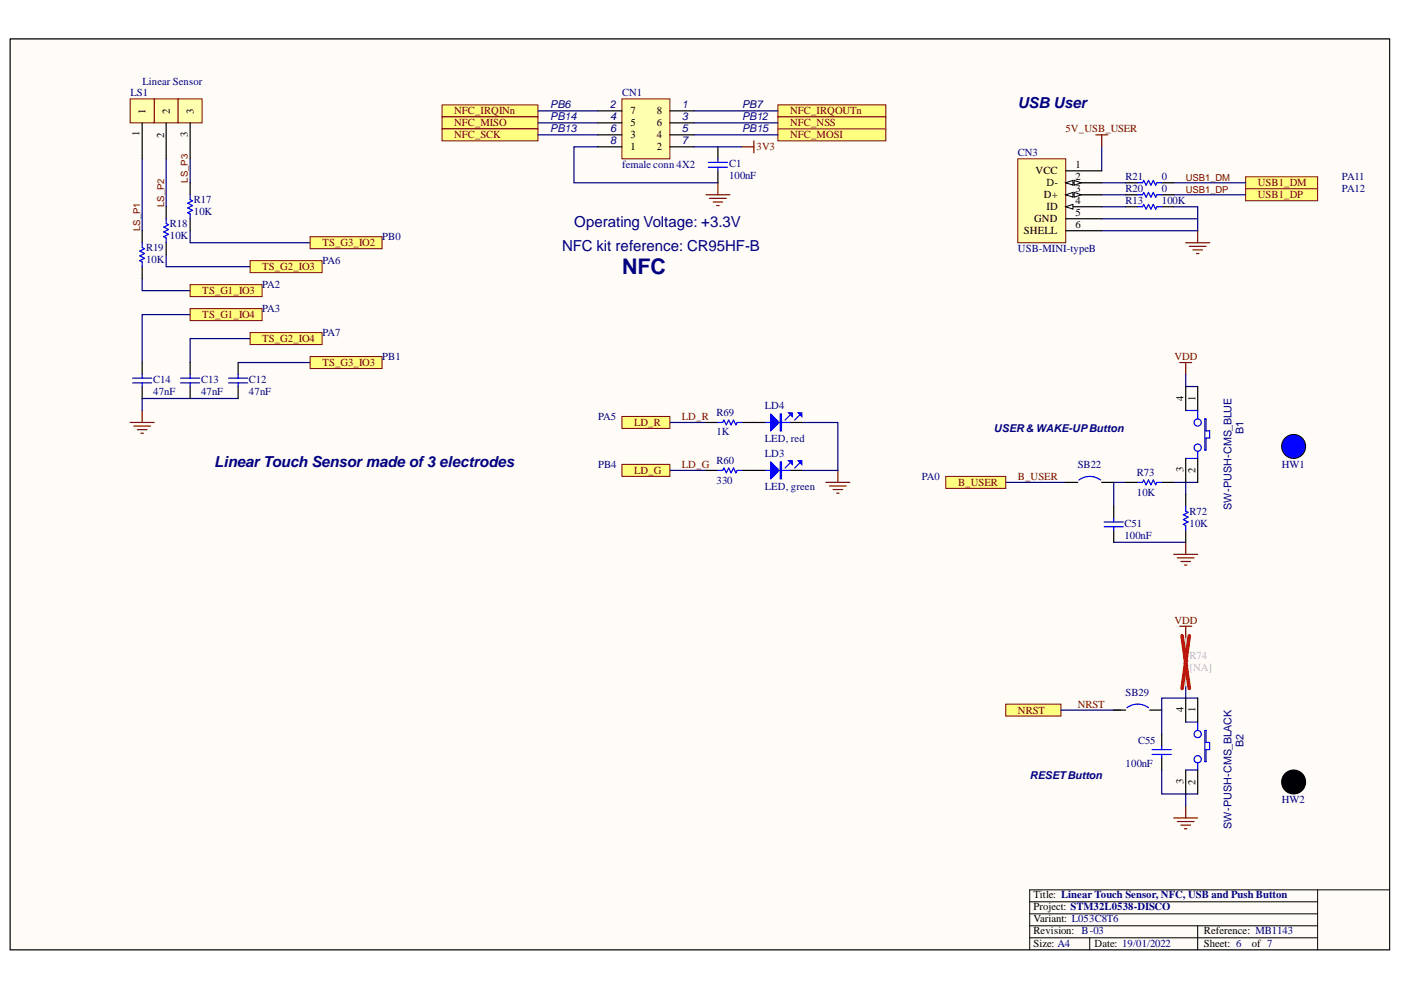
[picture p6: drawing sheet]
<svg xmlns="http://www.w3.org/2000/svg" width="297mm" height="210mm" viewBox="0 0 297 210" stroke-linecap="round" stroke-linejoin="round" font-family="sans-serif">
<defs><g id="words">
<text font-size="4.6" fill="#000080" x="131.9" y="58.1">NFC</text>
<g font-size="3.2" fill="#000080">
<text x="215.8" y="22.8">USB User</text>
<text x="119.2" y="53.3">NFC kit reference: CR95HF-B</text>
<text x="121.7" y="48.2">Operating Voltage: +3.3V</text>
<text x="45.4" y="99.1">LinearTouch Sensormade of3 electrodes</text>
</g>
<g font-size="2.3" fill="#000080">
<text x="30.2" y="17.9">Linear Sensor</text>
<text x="27.7" y="20.5">LS1</text>
<text x="116.7" y="23">PB6</text>
<text x="129.4" y="23">2</text>
<text x="131.9" y="20.5">CN1</text>
<text x="144.6" y="23">1</text>
<text x="157.4" y="23">PB7</text>
<text x="129.4" y="25.5">4</text>
<text x="129.4" y="28.1">6</text>
<text x="144.6" y="25.5">3</text>
<text x="144.6" y="28.1">5</text>
<text x="129.4" y="30.6">8</text>
<text x="131.9" y="35.7">female conn 4X2</text>
<text x="144.6" y="30.6">7</text>
<text x="154.6" y="35.4">C1</text>
<text x="215.8" y="33.1">CN3</text>
<text x="154.6" y="38">100nF</text>
<text x="238.7" y="38.2">R21</text>
<text x="238.7" y="40.7">R20</text>
<text x="246.4" y="38.2">0</text>
<text x="246.4" y="40.7">0</text>
<text x="284.5" y="38.2">PA11</text>
<text x="284.5" y="40.7">PA12</text>
<text x="41.1" y="43">R17</text>
<text x="41.1" y="45.6">10K</text>
<text x="238.7" y="43.3">R13</text>
<text x="246.4" y="43.3">100K</text>
<text x="31" y="53.3">R19</text>
<text x="36" y="48.1">R18</text>
<text x="36" y="50.7">10K</text>
<text x="81" y="51">PB0</text>
<text x="215.8" y="53.5">USB-MINI-typeB</text>
<text x="31" y="55.8">10K</text>
<text x="68.4" y="56">PA6</text>
<text x="55.6" y="61.1">PA2</text>
<text x="55.6" y="66.2">PA3</text>
<text x="68.4" y="71.3">PA7</text>
<text x="81" y="76.3">PB1</text>
<text x="32.5" y="81.1">C14</text>
<text x="32.5" y="83.7">47nF</text>
<text x="42.6" y="81.1">C13</text>
<text x="42.6" y="83.7">47nF</text>
<text x="52.8" y="81.1">C12</text>
<text x="52.8" y="83.7">47nF</text>
<text x="126.8" y="89">PA5</text>
<text x="151.9" y="88.2">R69</text>
<text x="162.2" y="86.7">LD4</text>
<text x="151.9" y="92.3">1K</text>
<text x="162.2" y="93.7">LED, red</text>
<text x="210.7" y="91.6">USER&amp; WAKE-UPButton</text>
<text x="263.6" y="92" transform="rotate(-90 263.6 92)">B1</text>
<text x="126.8" y="99.2">PB4</text>
<text x="151.9" y="98.5">R60</text>
<text x="162.2" y="97">LD3</text>
<text x="195.4" y="101.8">PA0</text>
<text x="228.5" y="99.2">SB22</text>
<text x="241" y="101">R73</text>
<text x="271.7" y="99.2">HW1</text>
<text x="151.9" y="102.5">330</text>
<text x="162.2" y="103.8">LED, green</text>
<text x="241" y="105.1">10K</text>
<text x="238.4" y="111.7">C51</text>
<text x="252.2" y="109.1">R72</text>
<text x="252.2" y="111.7">10K</text>
<text x="261.1" y="108.1" transform="rotate(-90 261.1 108.1)">SW-PUSH-CMS_BLUE</text>
<text x="238.4" y="114.2">100nF</text>
<text x="238.7" y="147.5">SB29</text>
<text x="241.3" y="157.6">C55</text>
<text x="263.6" y="158.3" transform="rotate(-90 263.6 158.3)">B2</text>
<text x="218.4" y="165.3">RESETButton</text>
<text x="238.7" y="162.7">100nF</text>
<text x="271.7" y="170.3">HW2</text>
<text x="261.1" y="175.8" transform="rotate(-90 261.1 175.8)">SW-PUSH-CMS_BLACK</text>
</g>
<g font-size="2.3">
<text x="29.6" y="28.9" transform="rotate(-90 29.6 28.9)">1</text>
<text x="30.9" y="24.3" transform="rotate(-90 30.9 24.3)">1</text>
<text x="34.8" y="29.2" transform="rotate(-90 34.8 29.2)">2</text>
<text x="36" y="24.3" transform="rotate(-90 36 24.3)">2</text>
<text x="39.8" y="29.1" transform="rotate(-90 39.8 29.1)">3</text>
<text x="41.1" y="24.3" transform="rotate(-90 41.1 24.3)">3</text>
<text x="133.7" y="24.3">7</text>
<text x="133.7" y="26.8">5</text>
<text x="133.7" y="29.3">3</text>
<text x="139.3" y="24.3">8</text>
<text x="139.3" y="26.8">6</text>
<text x="139.3" y="29.3">4</text>
<text x="133.7" y="31.9">1</text>
<text x="139.3" y="31.9">2</text>
<text x="228" y="35.7">1</text>
<text x="219.5" y="36.9">VCC</text>
<text x="221.9" y="39.5">D-</text>
<text x="228" y="38.2">2</text>
<text x="228" y="40.7">3</text>
<text x="219.3" y="47.1">GND</text>
<text x="221.3" y="42">D+</text>
<text x="221.9" y="44.5">ID</text>
<text x="228" y="43.3">4</text>
<text x="228" y="45.8">5</text>
<text x="217.1" y="49.7">SHELL</text>
<text x="228" y="48.3">6</text>
<text x="250.9" y="85" transform="rotate(-90 250.9 85)">4</text>
<text x="253.5" y="85" transform="rotate(-90 253.5 85)">1</text>
<text x="250.9" y="100.2" transform="rotate(-90 250.9 100.2)">3</text>
<text x="253.5" y="100.3" transform="rotate(-90 253.5 100.3)">2</text>
<text x="250.9" y="151.1" transform="rotate(-90 250.9 151.1)">4</text>
<text x="253.5" y="151.1" transform="rotate(-90 253.5 151.1)">1</text>
<text x="250.9" y="166.3" transform="rotate(-90 250.9 166.3)">3</text>
<text x="253.5" y="166.4" transform="rotate(-90 253.5 166.4)">2</text>
<text x="219.1" y="190.4">Title: Linear Touch Sensor, NFC, USB and Push Button</text>
<text x="219.1" y="193">Project: STM32L0538-DISCO</text>
<text x="219.1" y="195.5">Variant: L053C8T6</text>
<text x="219.1" y="200.8">Size: A4</text>
<text x="219.1" y="198.1">Revision: B-03</text>
<text x="232.1" y="200.8">Date: 19/01/2022</text>
<text x="255.2" y="198.1">Reference: MB1143</text>
<text x="255.2" y="200.8">Sheet: 6</text>
<text x="265.4" y="200.8">of 7</text>
</g>
<g font-size="2.3" fill="#800000">
<text x="96.3" y="24.3">NFC_IRQINn</text>
<text x="96.3" y="26.8">NFC_MISO</text>
<text x="96.3" y="29.3">NFC_SCK</text>
<text x="167.5" y="24.3">NFC_IRQOUTn</text>
<text x="167.5" y="26.8">NFC_NSS</text>
<text x="167.5" y="29.3">NFC_MOSI</text>
<text x="225.9" y="28.1">5V_USB_USER</text>
<text x="160.4" y="31.9">3V3</text>
<text x="266.7" y="39.5">USB1_DM</text>
<text x="266.7" y="42">USB1_DP</text>
<text x="68.4" y="52.2">TS_G3_IO2</text>
<text x="55.6" y="57.3">TS_G2_IO3</text>
<text x="42.9" y="62.4">TS_G1_IO3</text>
<text x="42.9" y="67.5">TS_G1_IO4</text>
<text x="55.6" y="72.5">TS_G2_IO4</text>
<text x="68.4" y="77.6">TS_G3_IO3</text>
<text x="249" y="76.3">VDD</text>
<text x="144.6" y="89">LD_R</text>
<text x="134.4" y="90.3">LD_R</text>
<text x="134.4" y="100.5">LD_G</text>
<text x="144.6" y="99.2">LD_G</text>
<text x="215.8" y="101.8">B_USER</text>
<text x="203.1" y="103">B_USER</text>
<text x="249" y="132.2">VDD</text>
<text x="215.8" y="151.3">NRST</text>
<text x="228.5" y="150">NRST</text>
</g>
<g font-size="2.3" fill="#0c0087">
<text x="116.7" y="25.5">PB14</text>
<text x="116.7" y="28.1">PB13</text>
<text x="157.4" y="28.1">PB15</text>
<text x="157.4" y="25.5">PB12</text>
</g>
<g font-size="2.3" fill="#bfbebc">
<text x="252.2" y="139.6">R74</text>
<text x="252.2" y="142.2">[NA]</text>
</g>
<g font-size="2" fill="#800000">
<text x="39.8" y="38.7" transform="rotate(-90 39.8 38.7)">LS_P3</text>
<text x="251.4" y="38.3">USB1_DM</text>
<text x="251.4" y="40.8">USB1_DP</text>
<text x="34.8" y="43.9" transform="rotate(-90 34.8 43.9)">LS_P2</text>
<text x="29.7" y="48.9" transform="rotate(-90 29.7 48.9)">LS_P1</text>
</g>
</g></defs>
<path d="M2.2 8.3h292.4v193.1h-292.4z" fill-rule="evenodd" fill="#fffcf8"/>
<path d="M2.2 8.3h292.4v193.1h-292.4z" fill="none" stroke="#000" stroke-width=".21"/>
<path d="M2.2 8.3h292.4v193.1h-292.4z" fill-rule="evenodd" fill="#fffcf8"/>
<path d="M2.2 8.3h292.4v193.1h-292.4zM218.3 191.2h61.1M218.3 193.8h61.1M218.3 198.8h61.1M218.3 196.3h61.1M231 198.8v2.6M253.9 196.3v5.1M279.4 188.7v12.7M294.6 188.7h-76.3v12.7" fill="none" stroke="#000" stroke-width=".21"/>
<path d="M30.1 33.7v15.2M35.2 33.7v10.1M40.3 33.7v5.1M30.1 59.1v2.5h10.2M35.2 54v2.5h17.8M40.3 48.9v2.6h25.4M40.3 66.7h-10.2v10.2M50.5 76.9h15.2M53 71.8h-12.7v5.1M50.5 84.5h-20.4v2.5" fill="none" stroke="#000080" stroke-width=".26"/>
<path d="M27.6 89.6h5.1M28.4 90.3h3.5M29.1 91.1h2.1M29.9 91.9h.5M30.1 87v2.6" fill="none" stroke="#800000" stroke-width=".26"/>
<path d="M65.7 50.2h15.3v2.5h-15.3z" fill-rule="evenodd" fill="#ffff80"/>
<path d="M65.7 50.2h15.3v2.5h-15.3z" fill="none" stroke="#800000" stroke-width=".21"/>
<path d="M40.3 60.4h15.3v2.5h-15.3z" fill-rule="evenodd" fill="#ffff80"/>
<path d="M40.3 60.4h15.3v2.5h-15.3z" fill="none" stroke="#800000" stroke-width=".21"/>
<path d="M53 55.3h15.3v2.5h-15.3z" fill-rule="evenodd" fill="#ffff80"/>
<path d="M53 55.3h15.3v2.5h-15.3z" fill="none" stroke="#800000" stroke-width=".21"/>
<path d="M40.3 38.8v2.5M30.1 48.9v2.6M30.1 56.5v2.6M35.2 43.8v2.6M35.2 51.5v2.5M40.3 46.4v2.5" fill="none" stroke="#000" stroke-width=".26"/>
<path d="M30.1 51.5v1l.6 .2-1.1 .5 1.1 .5-1.1 .6 1.1 .5-1.1 .5 .5 .2v1M35.2 46.4v1l.5 .2-1 .6 1 .5-1 .5 1 .5-1 .5 .5 .2v1.1M40.3 41.3v1l.5 .3-1 .5 1 .5-1 .5 1 .5-1 .5 .5 .3v1" fill="none" stroke="#00f" stroke-width=".26"/>
<path d="M40.3 65.4h15.3v2.6h-15.3z" fill-rule="evenodd" fill="#ffff80"/>
<path d="M40.3 65.4h15.3v2.6h-15.3z" fill="none" stroke="#800000" stroke-width=".21"/>
<path d="M53 70.5h15.3v2.6h-15.3z" fill-rule="evenodd" fill="#ffff80"/>
<path d="M53 70.5h15.3v2.6h-15.3z" fill="none" stroke="#800000" stroke-width=".21"/>
<path d="M65.7 75.6h15.3v2.5h-15.3z" fill-rule="evenodd" fill="#ffff80"/>
<path d="M65.7 75.6h15.3v2.5h-15.3z" fill="none" stroke="#800000" stroke-width=".21"/>
<path d="M32.7 21h5.1v5h-5.1z" fill-rule="evenodd" fill="#ffffb0"/>
<path d="M32.7 21h5.1v5h-5.1z" fill="none" stroke="#800000" stroke-width=".21"/>
<path d="M27.6 21h5.1v5h-5.1z" fill-rule="evenodd" fill="#ffffb0"/>
<path d="M27.6 21h5.1v5h-5.1z" fill="none" stroke="#800000" stroke-width=".21"/>
<path d="M37.8 21h5.1v5h-5.1z" fill-rule="evenodd" fill="#ffffb0"/>
<path d="M37.8 21h5.1v5h-5.1z" fill="none" stroke="#800000" stroke-width=".21"/>
<path d="M30.1 26v7.7M35.2 26v7.7M40.3 26v7.7M30.1 76.9v2.5M40.3 76.9v2.5M50.5 76.9v2.5M30.1 82v2.5M40.3 82v2.5M50.5 82v2.5" fill="none" stroke="#000" stroke-width=".26"/>
<path d="M30.1 79.4v.8M40.3 79.4v.8M50.5 79.4v.8M28.1 80.2h4.1M28.1 81.2h4.1M30.1 81.2v.8M38.3 80.2h4M38.3 81.2h4M40.3 81.2v.8M48.5 80.2h4M48.5 81.2h4M50.5 81.2v.8" fill="none" stroke="#00f" stroke-width=".26"/>
<path d="M93.7 22.2h20.4v2.6h-20.4z" fill-rule="evenodd" fill="#ffff80"/>
<path d="M93.7 22.2h20.4v2.6h-20.4z" fill="none" stroke="#800000" stroke-width=".21"/>
<path d="M164.9 22.2h22.9v2.6h-22.9z" fill-rule="evenodd" fill="#ffff80"/>
<path d="M164.9 22.2h22.9v2.6h-22.9z" fill="none" stroke="#800000" stroke-width=".21"/>
<path d="M114.1 23.5h12.7M147.1 23.5h17.8" fill="none" stroke="#000080" stroke-width=".26"/>
<path d="M164.9 24.8h22.9v2.5h-22.9z" fill-rule="evenodd" fill="#ffff80"/>
<path d="M164.9 24.8h22.9v2.5h-22.9z" fill="none" stroke="#800000" stroke-width=".21"/>
<path d="M147.1 26h17.8" fill="none" stroke="#000080" stroke-width=".26"/>
<path d="M164.9 27.3h22.9v2.6h-22.9z" fill-rule="evenodd" fill="#ffff80"/>
<path d="M164.9 27.3h22.9v2.6h-22.9z" fill="none" stroke="#800000" stroke-width=".21"/>
<path d="M147.1 28.6h17.8" fill="none" stroke="#000080" stroke-width=".26"/>
<path d="M93.7 24.8h20.4v2.5h-20.4z" fill-rule="evenodd" fill="#ffff80"/>
<path d="M93.7 24.8h20.4v2.5h-20.4z" fill="none" stroke="#800000" stroke-width=".21"/>
<path d="M114.1 26h12.7" fill="none" stroke="#000080" stroke-width=".26"/>
<path d="M93.7 27.3h20.4v2.6h-20.4z" fill-rule="evenodd" fill="#ffff80"/>
<path d="M93.7 27.3h20.4v2.6h-20.4z" fill="none" stroke="#800000" stroke-width=".21"/>
<path d="M114.1 28.6h12.7M126.8 31.1h-5.1v7.7h30.5" fill="none" stroke="#000080" stroke-width=".26"/>
<path d="M152.2 31.1v2.6M152.2 36.2v2.6" fill="none" stroke="#000" stroke-width=".26"/>
<path d="M150.2 34.4h4M150.2 35.5h4M152.2 33.7v.7M152.2 35.5v.7" fill="none" stroke="#00f" stroke-width=".26"/>
<path d="M131.9 21h10.1v12.7h-10.1z" fill-rule="evenodd" fill="#ffffb0"/>
<path d="M131.9 21h10.1v12.7h-10.1z" fill="none" stroke="#800000" stroke-width=".21"/>
<path d="M126.8 23.5h5.1M126.8 26h5.1M126.8 28.6h5.1M126.8 31.1h5.1M142 23.5h5.1M142 26h5.1M142 28.6h5.1M142 31.1h5.1" fill="none" stroke="#000" stroke-width=".26"/>
<path d="M250.1 76.9h2.6M251.4 76.9v2.5M248.8 117.5h5.1M249.6 118.3h3.6M250.4 119h2M251.1 119.8h.5M251.4 115v2.5" fill="none" stroke="#800000" stroke-width=".26"/>
<path d="M213.2 102.3h12.8M238.7 102.3h-2.6v5.1M248.8 102.3h2.6M253.9 102.3h-2.5v2.5" fill="none" stroke="#000080" stroke-width=".26"/>
<path d="M200.5 101h12.7v2.5h-12.7z" fill-rule="evenodd" fill="#ffff80"/>
<path d="M200.5 101h12.7v2.5h-12.7z" fill="none" stroke="#800000" stroke-width=".21"/>
<path d="M251.4 79.4v2.6h2.5M236.1 115h15.3" fill="none" stroke="#000080" stroke-width=".26"/>
<g fill="none" stroke="#00f" stroke-width=".26">
<path d="M251.4 87h2.5v1.8M253.9 95.7v1.5h-2.5M255.5 88.8h.2v2.6h.8v1.5h-.8v2.5h-.2zM228.8 101.8a3.8 3.8 0 0 1 4.5 0M234.1 110.7h4.1M234.1 111.7h4.1M236.1 109.9v.8M236.1 111.7v.7"/>
<circle cx="253.9" cy="89.6" r=".76"/>
<circle cx="253.9" cy="94.9" r=".76"/>
</g>
<path d="M251.4 82v5M251.4 97.2v5.1M253.9 82v5M253.9 97.2v5.1M226 102.3h2.5M233.6 102.3h2.5M236.1 107.4v2.5M236.1 112.4v2.6" fill="none" stroke="#000" stroke-width=".26"/>
<path d="M213.2 149.3h11.7v2.5h-11.7z" fill-rule="evenodd" fill="#ffff80"/>
<path d="M213.2 149.3h11.7v2.5h-11.7z" fill="none" stroke="#800000" stroke-width=".21"/>
<g fill="none" stroke="#800000" stroke-width=".26">
<path d="M152.2 38.8v2.5M157.3 31.1h2.5M159.8 29.9v2.5M149.7 41.3h5.1M150.4 42.1h3.6M151.2 42.8h2M152 43.6h.5M177.6 99.7v2.6M175.1 102.3h5.1M175.9 103h3.5M176.6 103.8h2.1M177.4 104.6h.5"/>
<path d="M250.1 132.8h2.6M251.4 132.8v2.5M248.8 173.4h5.1M249.6 174.2h3.6M250.4 174.9h2M251.1 175.7h.5M251.4 170.9v2.5"/>
</g>
<path d="M147.1 31.1h10.2M142 99.7h7.7M142 89.6h7.7M170 89.6h7.6v10.1h-7.6M224.9 150.6h12.8M251.4 145.5v2.5M253.9 148h-7.6v7.6M246.3 163.3v5h5.1M253.9 168.3h-2.5v2.6" fill="none" stroke="#000080" stroke-width=".26"/>
<path d="M251.4 135.3v3.6l.5 .2-1 .5 1 .5-1 .5 1 .6-1 .5 .5 .2v3.6" fill="none" stroke="#bfbebc" stroke-width=".26"/>
<path d="M250.6 134.8l1.6 11.2M252.2 134.8l-1.6 11.2" fill="none" stroke="#f00" stroke-width=".77"/>
<g fill="none" stroke="#00f" stroke-width=".26">
<path d="M238.9 150.1a3.8 3.8 0 0 1 4.6 0M244.3 158.9h4M244.3 160h4M246.3 158.2v.7M246.3 160v.7M251.4 153.1h2.5v1.8M255.5 154.9h.2v2.5h.8v1.5h-.8v2.6h-.2zM253.9 161.7v1.6h-2.5"/>
<circle cx="253.9" cy="155.6" r=".76"/>
<circle cx="253.9" cy="161" r=".76"/>
</g>
<path d="M236.1 150.6h2.6M243.8 150.6h2.5M246.3 155.6v2.6M251.4 148v5.1M253.9 148v5.1M246.3 160.7v2.6M251.4 163.3v5M253.9 163.3v5" fill="none" stroke="#000" stroke-width=".26"/>
<path d="M131.9 88.3h10.1v2.5h-10.1z" fill-rule="evenodd" fill="#ffff80"/>
<path d="M131.9 88.3h10.1v2.5h-10.1z" fill="none" stroke="#800000" stroke-width=".21"/>
<path d="M131.9 98.5h10.1v2.5h-10.1z" fill-rule="evenodd" fill="#ffff80"/>
<path d="M131.9 98.5h10.1v2.5h-10.1z" fill="none" stroke="#800000" stroke-width=".21"/>
<path d="M149.7 99.7h2.5M149.7 89.6h2.5M157.3 99.7h2.5M157.3 89.6h2.5" fill="none" stroke="#000" stroke-width=".26"/>
<path d="M152.2 99.7h1l.3-.5 .5 1 .5-1 .5 1 .5-1 .5 1 .3-.5h1M152.2 89.6h1l.3-.5 .5 1 .5-1 .5 1 .5-1 .5 1 .3-.5h1M167.5 88l-1.1 1.1M169.5 88l-1 1.1" fill="none" stroke="#00f" stroke-width=".26"/>
<path d="M167.2 87.5h.8v.8z" fill="#00f"/>
<path d="M167.2 87.5h.8v.8z" fill="none" stroke="#00f" stroke-width=".26"/>
<path d="M169.2 87.5h.8v.8z" fill="#00f"/>
<g fill="none" stroke="#00f" stroke-width=".26">
<path d="M162.4 89.6h5.1M163.4 89.8h1.5M163.4 89.3h1.5M163.4 89.1h1.3v1h-1.3M163.4 88.8h1v1.5h-1M163.4 88.6h.8v2h-.8M163.4 88.3h.5v2.5h-.5M163.7 88v3.1M164.9 89.3l-1.5-1.5v3.5l1.5-1.5M164.9 89.3v.5M165.4 87.8h.3v3.5h-.3zM165.4 89.8h.3"/>
<path d="M165.4 89.3h.3M167.5 98.2l-1.1 1M169.2 87.5h.8v.8zM169.5 98.2l-1 1"/>
</g>
<path d="M159.8 89.6h2.6M167.5 89.6h2.5" fill="none" stroke="#000" stroke-width=".26"/>
<path d="M167.2 97.7h.8v.8z" fill="#00f"/>
<path d="M167.2 97.7h.8v.8z" fill="none" stroke="#00f" stroke-width=".26"/>
<path d="M169.2 97.7h.8v.8z" fill="#00f"/>
<g fill="none" stroke="#00f" stroke-width=".26">
<path d="M162.4 99.7h5.1M163.4 100h1.5M163.4 99.5h1.5M163.4 99.2h1.3v1h-1.3M163.4 99h1v1.5h-1M163.4 98.7h.8v2.1h-.8M163.4 98.5h.5v2.5h-.5M163.7 98.2v3.1M164.9 99.5l-1.5-1.5v3.5l1.5-1.5M164.9 99.5v.5M165.4 98h.3v3.5h-.3zM165.4 100h.3"/>
<path d="M165.4 99.5h.3M169.2 97.7h.8v.8z"/>
</g>
<path d="M159.8 99.7h2.6M167.5 99.7h2.5" fill="none" stroke="#000" stroke-width=".26"/>
<path d="M264.1 37.5h15.3v2.5h-15.3z" fill-rule="evenodd" fill="#ffff80"/>
<path d="M264.1 37.5h15.3v2.5h-15.3z" fill="none" stroke="#800000" stroke-width=".21"/>
<path d="M264.1 40h15.3v2.6h-15.3z" fill-rule="evenodd" fill="#ffff80"/>
<path d="M264.1 40h15.3v2.6h-15.3z" fill="none" stroke="#800000" stroke-width=".21"/>
<path d="M233.6 31.1v5.1M233.6 38.8h5.1M248.8 38.8h15.3M233.6 41.3h5.1M233.6 43.8h5.1M233.6 46.4h20.3M248.8 43.8h5.1v5.1h-20.3M248.8 41.3h15.3" fill="none" stroke="#000080" stroke-width=".26"/>
<path d="M232.3 28.6h2.6M233.6 28.6v2.5M251.4 51.5h5.1M252.2 52.2h3.5M252.9 53h2M253.7 53.7h.5M253.9 48.9v2.6" fill="none" stroke="#800000" stroke-width=".26"/>
<path d="M238.7 38.8h2.5M246.3 38.8h2.5M238.7 41.3h2.5M238.7 43.8h2.5M246.3 41.3h2.5M246.3 43.8h2.5" fill="none" stroke="#000" stroke-width=".26"/>
<path d="M241.2 38.8h1l.3-.6 .5 1.1 .5-1.1 .5 1.1 .5-1.1 .5 1.1 .3-.5h1M241.2 41.3h1l.3-.5 .5 1 .5-1 .5 1 .5-1 .5 1 .3-.5h1M241.2 43.8h1l.3-.5 .5 1 .5-1 .5 1 .5-1 .5 1 .3-.5h1" fill="none" stroke="#00f" stroke-width=".26"/>
<path d="M215.8 33.7h10.2v17.8h-10.2z" fill-rule="evenodd" fill="#ffffb0"/>
<path d="M215.8 33.7h10.2v17.8h-10.2z" fill="none" stroke="#800000" stroke-width=".21"/>
<path d="M226 36.2h7.6M226 38.8h7.6" fill="none" stroke="#000" stroke-width=".26"/>
<path d="M226 38.8l1.5-.6v1.1z" fill="#f8fcff"/>
<path d="M226 38.8l1.5-.6v1.1z" fill="none" stroke="#000" stroke-width=".21"/>
<path d="M227.7 38.2l1.6 .6-1.6 .5z" fill="#f8fcff"/>
<path d="M227.7 38.2l1.6 .6-1.6 .5z" fill="none" stroke="#000" stroke-width=".21"/>
<path d="M226 41.3h7.6" fill="none" stroke="#000" stroke-width=".26"/>
<path d="M226 41.3l1.5-.5v1z" fill="#f8fcff"/>
<path d="M226 41.3l1.5-.5v1z" fill="none" stroke="#000" stroke-width=".21"/>
<path d="M227.7 40.8l1.6 .5-1.6 .5z" fill="#f8fcff"/>
<path d="M227.7 40.8l1.6 .5-1.6 .5z" fill="none" stroke="#000" stroke-width=".21"/>
<path d="M226 43.8h7.6" fill="none" stroke="#000" stroke-width=".26"/>
<path d="M226 43.8l1.5-.5v1z" fill="#f8fcff"/>
<path d="M226 43.8l1.5-.5v1z" fill="none" stroke="#000" stroke-width=".21"/>
<path d="M226 46.4h7.6M226 48.9h7.6M238.7 102.3h2.5M246.3 102.3h2.5M251.4 104.8v2.6M251.4 112.4v2.6" fill="none" stroke="#000" stroke-width=".26"/>
<path d="M241.2 102.3h1l.3-.5 .5 1 .5-1 .5 1 .5-1 .5 1 .3-.5h1M251.4 107.4v1l.5 .2-1 .5 1 .5-1 .6 1 .5-1 .5 .5 .2v1" fill="none" stroke="#00f" stroke-width=".26"/>
<circle cx="274.3" cy="94.7" r="2.54" fill="#00f"/>
<g fill="none" stroke="#000" stroke-width=".21">
<circle cx="274.3" cy="94.7" r="2.54"/>
<circle cx="274.3" cy="165.8" r="2.54"/>
</g>
<circle cx="274.3" cy="165.8" r="2.54" fill="#000"/>
<use href="#words"/>
</svg>
